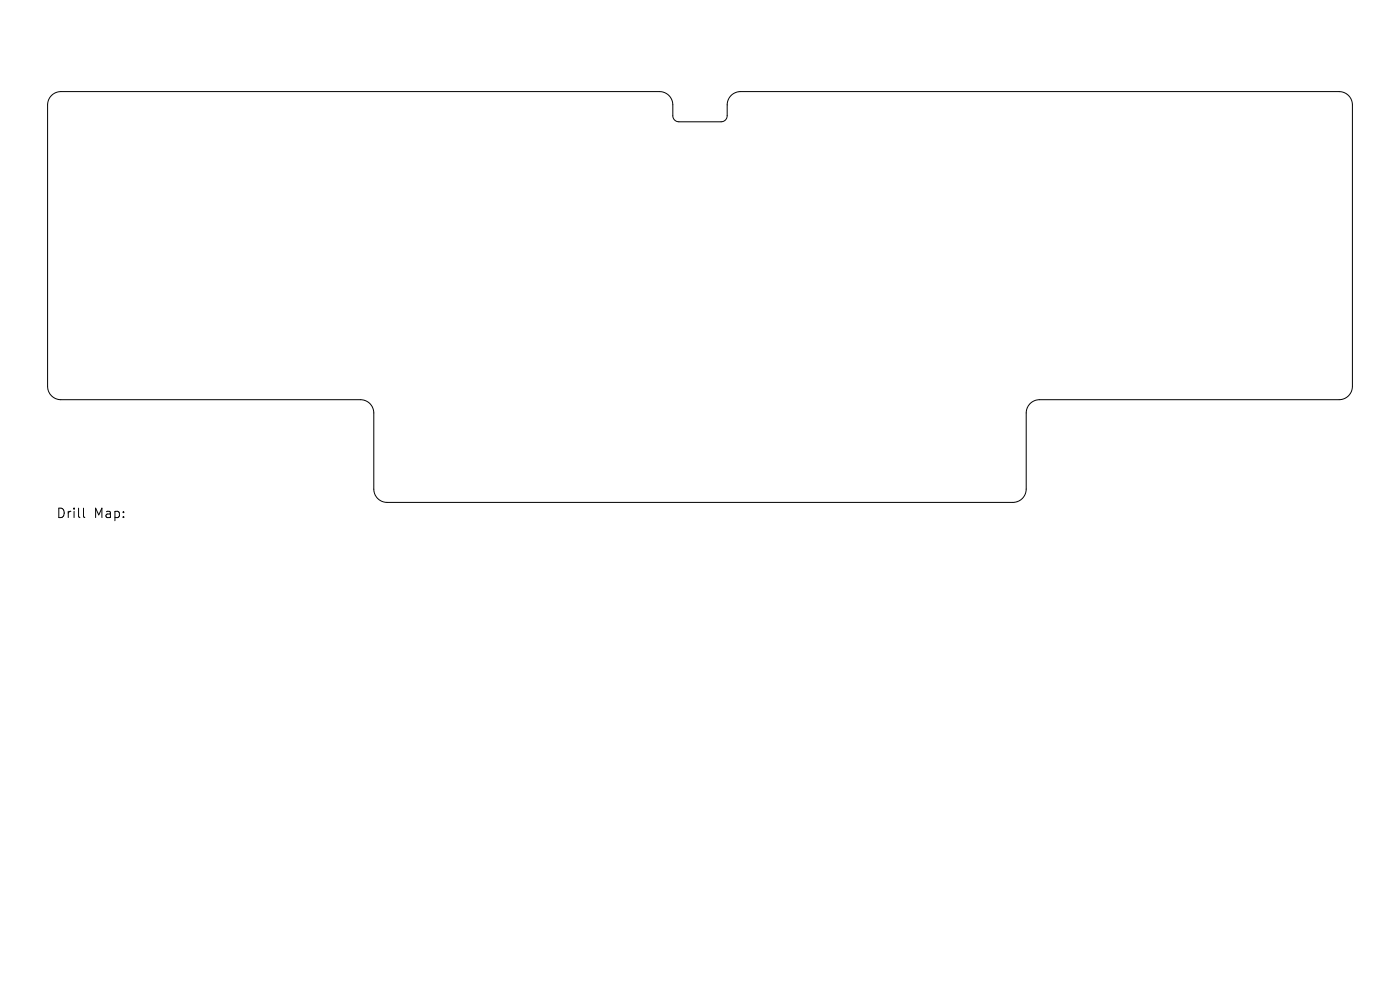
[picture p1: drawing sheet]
<svg xmlns="http://www.w3.org/2000/svg" width="297mm" height="210mm" viewBox="0 0 297 210" stroke-linecap="round" stroke-linejoin="round" font-family="sans-serif">
<defs><g id="words">
<g font-size="2.8">
<text x="12" y="110.1">Drill</text>
<text x="19.9" y="110.1">Map:</text>
</g>
</g></defs>
<path d="M11 20.2l1-.6 .9-.2h127a2.82 2.82 0 0 1 2.8 2.8v2.4a1.28 1.28 0 0 0 1.3 1.2h9a1.28 1.28 0 0 0 1.3-1.2v-2.4a2.82 2.82 0 0 1 2.8-2.8h127a2.82 2.82 0 0 1 2.8 2.8v59.8a2.82 2.82 0 0 1-2.8 2.8h-63.6a2.82 2.82 0 0 0-2.8 2.8v16.2a2.82 2.82 0 0 1-2.8 2.8h-132.8a2.82 2.82 0 0 1-2.8-2.8v-16.2a2.82 2.82 0 0 0-2.8-2.8h-63.6a2.82 2.82 0 0 1-2.8-2.8v-59.8l.2-1.1zM17.7 107.8v1.7l.3 .3" fill="none" stroke="#000" stroke-width=".21"/>
<use href="#words"/>
</svg>
